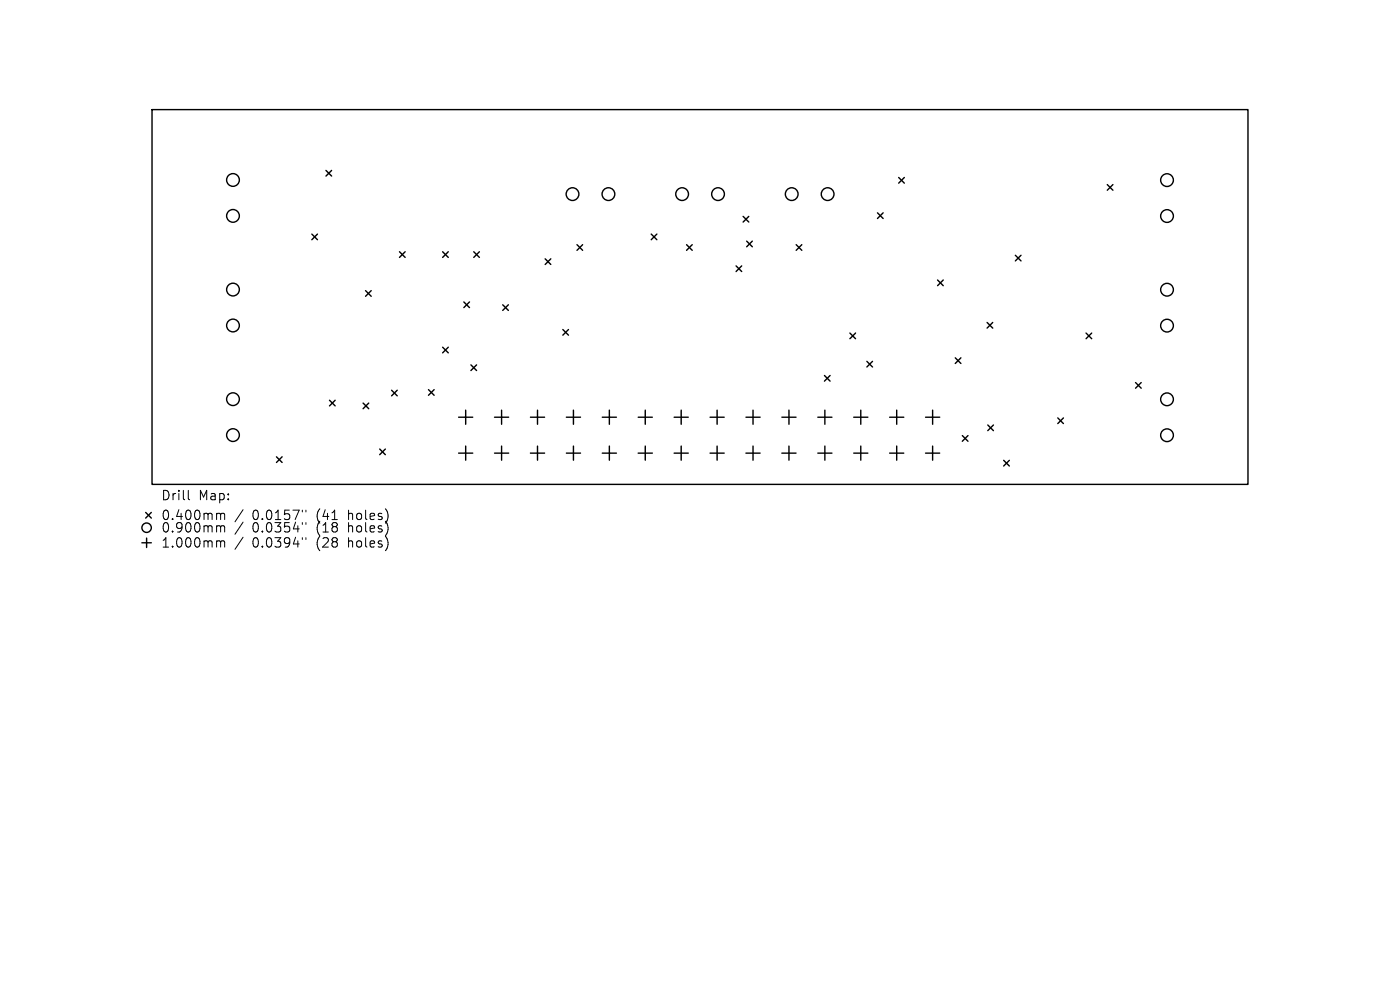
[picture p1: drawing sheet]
<svg xmlns="http://www.w3.org/2000/svg" width="297mm" height="210mm" viewBox="0 0 297 210" stroke-linecap="round" stroke-linejoin="round" font-family="sans-serif">
<defs><g id="words">
<g font-size="2.8">
<text x="34.1" y="106.4">Drill</text>
<text x="42.1" y="106.4">Map:</text>
<text x="34.1" y="110.6">0.400mm</text>
<text x="34.1" y="113.2">0.900mm</text>
<text x="53.5" y="110.6">0.0157&quot;</text>
<text x="53.5" y="113.2">0.0354&quot;</text>
<text x="67.3" y="110.6">(41</text>
<text x="67.3" y="113.2">(18</text>
<text x="74.1" y="110.6">holes)</text>
<text x="74.1" y="113.2">holes)</text>
<text x="34.1" y="116.4">1.000mm</text>
<text x="53.5" y="116.4">0.0394&quot;</text>
<text x="67.3" y="116.4">(28</text>
<text x="74.1" y="116.4">holes)</text>
</g>
</g></defs>
<g fill="none" stroke="#000" stroke-width=".3">
<path d="M32.3 23.3h232.5v79.5h-232.5zM69.2 36.2l1.2 1.2M70.4 36.2l-1.2 1.2M190.7 37.7l1.2 1.2M191.9 37.7l-1.2 1.2M234.9 39.2l1.2 1.2M236.1 39.2l-1.2 1.2M66.2 49.7l1.2 1.2M67.4 49.7l-1.2 1.2M84.8 53.4l1.2 1.2M86 53.4l-1.2 1.2M93.9 53.4l1.2 1.2"/>
<path d="M95.1 53.4l-1.2 1.2M100.5 53.4l1.2 1.2M101.7 53.4l-1.2 1.2M115.7 54.9l1.2 1.2M116.9 54.9l-1.2 1.2M122.4 51.9l1.2 1.2M123.6 51.9l-1.2 1.2M138.2 49.7l1.2 1.2M139.4 49.7l-1.2 1.2M145.7 51.9l1.2 1.2M146.9 51.9l-1.2 1.2M156.2 56.4l1.2 1.2"/>
<path d="M157.4 56.4l-1.2 1.2M157.7 45.9l1.2 1.2M158.4 51.2l1.2 1.2M158.9 45.9l-1.2 1.2M159.6 51.2l-1.2 1.2M168.9 51.9l1.2 1.2M170.1 51.9l-1.2 1.2M186.2 45.2l1.2 1.2M187.4 45.2l-1.2 1.2M198.9 59.4l1.2 1.2M200.1 59.4l-1.2 1.2M215.4 54.2l1.2 1.2"/>
<path d="M216.6 54.2l-1.2 1.2M77.6 61.7l1.2 1.2M78.8 61.7l-1.2 1.2M93.9 73.7l1.2 1.2M95.1 73.7l-1.2 1.2M98.4 64.1l1.2 1.2M99.6 64.1l-1.2 1.2M99.9 77.4l1.2 1.2M101.1 77.4l-1.2 1.2M106.7 64.7l1.2 1.2M107.9 64.7l-1.2 1.2M119.4 69.9l1.2 1.2"/>
<path d="M120.6 69.9l-1.2 1.2M174.9 79.7l1.2 1.2M176.1 79.7l-1.2 1.2M180.3 70.7l1.2 1.2M181.5 70.7l-1.2 1.2M183.9 76.7l1.2 1.2M185.1 76.7l-1.2 1.2M202.7 75.9l1.2 1.2M203.9 75.9l-1.2 1.2M209.4 68.4l1.2 1.2M210.6 68.4l-1.2 1.2M230.4 70.7l1.2 1.2"/>
<path d="M231.6 70.7l-1.2 1.2M58.7 96.9l1.2 1.2M59.9 96.9l-1.2 1.2M69.9 84.9l1.2 1.2M71.1 84.9l-1.2 1.2M77 85.5l1.2 1.2M78.2 85.5l-1.2 1.2M80.6 95.3l1.2 1.2M81.8 95.3l-1.2 1.2M83.1 82.8l1.2 1.2M84.3 82.8l-1.2 1.2M90.9 82.7l1.2 1.2"/>
<path d="M92.1 82.7l-1.2 1.2M97.3 88.5h3M97.3 96.1h3M98.8 87v3M98.8 94.6v3M104.9 88.5h3M104.9 96.1h3M106.4 87v3M106.4 94.6v3M112.5 88.5h3M112.5 96.1h3M114 87v3"/>
<path d="M114 94.6v3M120.2 88.5h3M120.2 96.1h3M121.7 87v3M121.7 94.6v3M127.8 88.5h3M127.8 96.1h3M129.3 87v3M129.3 94.6v3M135.4 88.5h3M135.4 96.1h3M136.9 87v3"/>
<path d="M136.9 94.6v3M143 88.5h3M143 96.1h3M144.5 87v3M144.5 94.6v3M150.6 88.5h3M150.6 96.1h3M152.1 87v3M152.1 94.6v3M158.3 88.5h3M158.3 96.1h3M159.8 87v3"/>
<path d="M159.8 94.6v3M165.9 88.5h3M165.9 96.1h3M167.4 87v3M167.4 94.6v3M173.5 88.5h3M173.5 96.1h3M175 87v3M175 94.6v3M181.1 88.5h3M181.1 96.1h3M182.6 87v3"/>
<path d="M182.6 94.6v3M188.7 88.5h3M188.7 96.1h3M190.2 87v3M190.2 94.6v3M196.4 88.5h3M196.4 96.1h3M197.9 87v3M197.9 94.6v3M204.2 92.4l1.2 1.2M205.4 92.4l-1.2 1.2M209.6 90.2l1.2 1.2"/>
<path d="M210.8 90.2l-1.2 1.2M212.9 97.7l1.2 1.2M214.1 97.7l-1.2 1.2M224.4 88.7l1.2 1.2M225.6 88.7l-1.2 1.2M240.9 81.2l1.2 1.2M242.1 81.2l-1.2 1.2M30.1 115.1h2M30.9 108.7l1.2 1.2M31.1 114.1v2M32.1 108.7l-1.2 1.2"/>
<circle cx="49.4" cy="38.2" r="1.35"/>
<circle cx="247.6" cy="38.2" r="1.35"/>
<circle cx="49.4" cy="45.8" r="1.35"/>
<circle cx="121.5" cy="41.2" r="1.35"/>
<circle cx="129.1" cy="41.2" r="1.35"/>
<circle cx="144.7" cy="41.2" r="1.35"/>
<circle cx="152.3" cy="41.2" r="1.35"/>
<circle cx="168" cy="41.2" r="1.35"/>
<circle cx="175.6" cy="41.2" r="1.35"/>
<circle cx="247.6" cy="45.8" r="1.35"/>
<circle cx="49.4" cy="69" r="1.35"/>
<circle cx="49.4" cy="61.4" r="1.35"/>
<circle cx="247.6" cy="69.1" r="1.35"/>
<circle cx="247.6" cy="61.5" r="1.35"/>
<circle cx="49.4" cy="92.3" r="1.35"/>
<circle cx="49.4" cy="84.7" r="1.35"/>
<circle cx="247.6" cy="84.7" r="1.35"/>
<circle cx="247.6" cy="92.3" r="1.35"/>
<circle cx="31.1" cy="111.9" r="1"/>
</g>
<g fill="none" stroke="#000" stroke-width=".21">
<path d="M39.9 104v1.7l.3 .3M46.2 108.9h.3l.3 .3M46.2 111.5h.3l.3 .3M46.2 114.7l.5 .1 .1 .2M46.8 109.2l.3-.3 .5 .1 .1 1.2M46.8 109.2v1M46.8 111.8v1.1M46.8 115v1.1M46.8 111.8l.3-.3 .5 .1 .1 1.3M46.8 115l.3-.3 .5 .1 .1 1.3M51.6 108.1l-1.7 2.6M51.6 110.8l-1.7 2.5"/>
<path d="M51.6 114l-1.7 2.5M64.1 108.2v.4M64.1 110.9v.3M64.1 114.1v.3M64.9 108.2v.4M64.9 110.9v.3M64.9 114.1v.3"/>
</g>
<use href="#words"/>
</svg>
